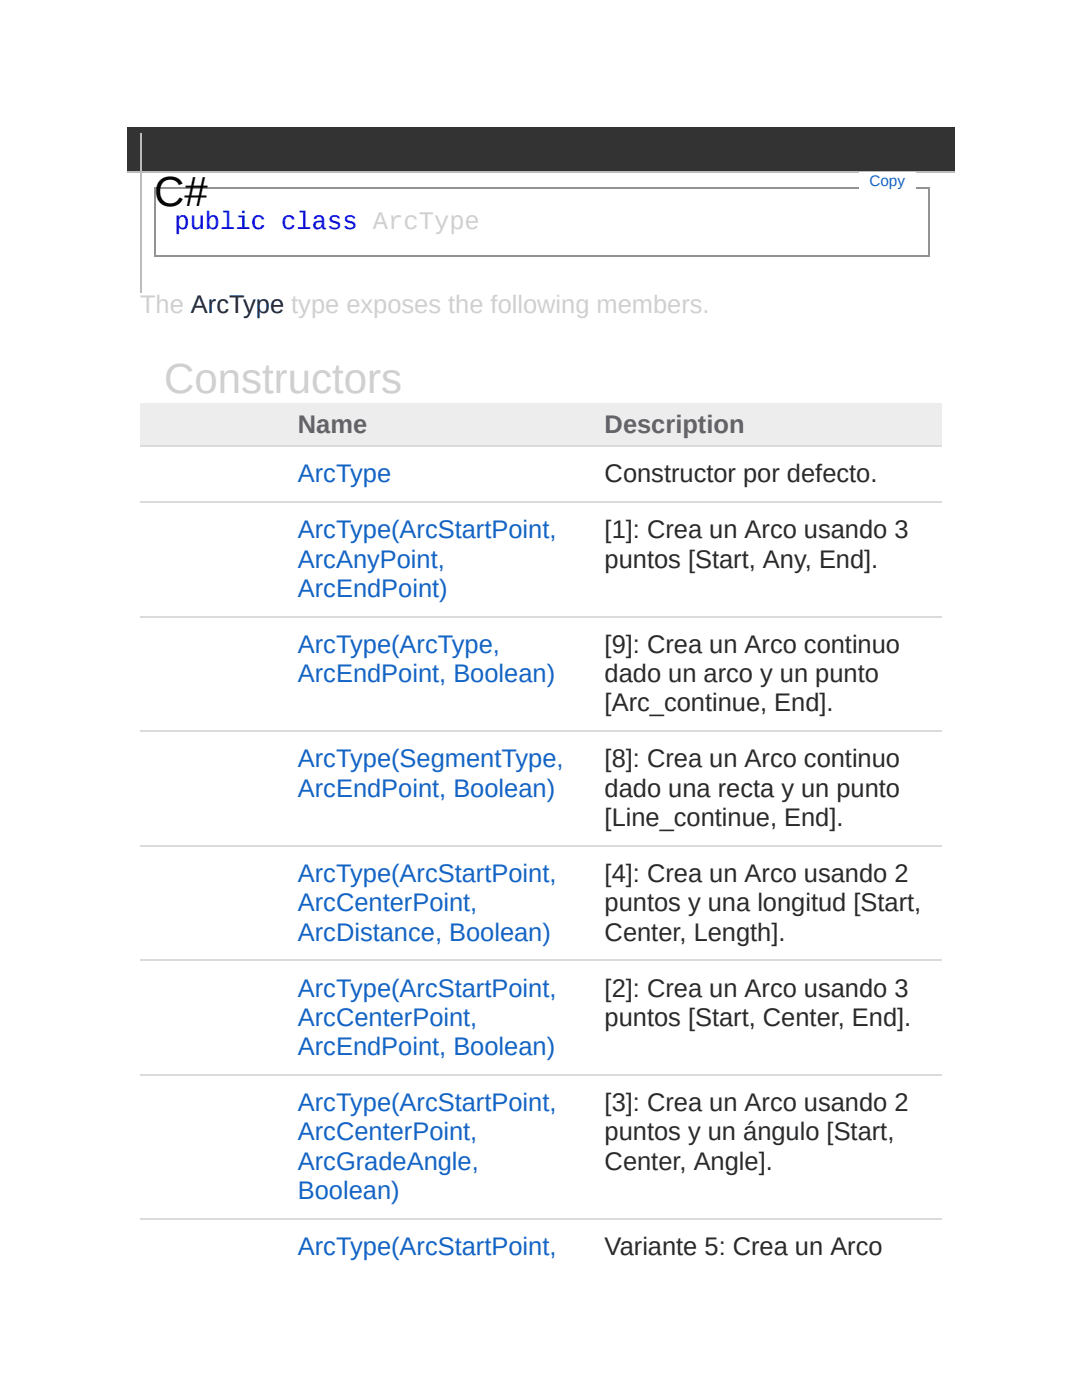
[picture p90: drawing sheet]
<svg xmlns="http://www.w3.org/2000/svg" width="216mm" height="279mm" viewBox="0 0 216 279" stroke-linecap="round" stroke-linejoin="round" font-family="sans-serif">
<defs><g id="words">
<text font-size="8.4" x="30.7" y="41.1">C#</text>
<text font-size="8.4" fill="#d0d0d0" x="32.8" y="78.5">Constructors</text>
<text font-size="5.1" fill="#00f" x="34.8" y="45.7">public class ArcType</text>
<text font-size="5.1" fill="#d0d0d0" x="27.9" y="62.5">The ArcType type exposes the following members.</text>
<g font-size="5.1" fill="#636363">
<text x="59.4" y="86.4">Name</text>
<text x="120.6" y="86.4">Description</text>
</g>
<g font-size="5.1" fill="#1364c4">
<text x="59.4" y="96.3">ArcType</text>
<text x="59.4" y="107.4">ArcType(ArcStartPoint,</text>
<text x="59.4" y="113.3">ArcAnyPoint,</text>
<text x="59.4" y="119.1">ArcEndPoint)</text>
<text x="59.4" y="130.3">ArcType(ArcType,</text>
<text x="59.4" y="136.1">ArcEndPoint, Boolean)</text>
<text x="59.4" y="153.2">ArcType(SegmentType,</text>
<text x="59.4" y="159">ArcEndPoint, Boolean)</text>
<text x="59.4" y="176">ArcType(ArcStartPoint,</text>
<text x="59.4" y="181.9">ArcCenterPoint,</text>
<text x="59.4" y="187.7">ArcDistance, Boolean)</text>
<text x="59.4" y="198.9">ArcType(ArcStartPoint,</text>
<text x="59.4" y="204.7">ArcCenterPoint,</text>
<text x="59.4" y="210.6">ArcEndPoint, Boolean)</text>
<text x="59.4" y="221.7">ArcType(ArcStartPoint,</text>
<text x="59.4" y="227.6">ArcCenterPoint,</text>
<text x="59.4" y="233.4">ArcGradeAngle,</text>
<text x="59.4" y="239.3">Boolean)</text>
<text x="59.4" y="250.4">ArcType(ArcStartPoint,</text>
</g>
<g font-size="5.1" fill="#2a2a2a">
<text x="120.6" y="96.3">Constructor por defecto.</text>
<text x="120.6" y="107.4">[1]: Crea un Arco usando 3</text>
<text x="120.6" y="113.3">puntos [Start, Any, End].</text>
<text x="120.6" y="130.3">[9]: Crea un Arco continuo</text>
<text x="120.6" y="136.1">dado un arco y un punto</text>
<text x="120.6" y="142">[Arc_continue, End].</text>
<text x="120.6" y="153.2">[8]: Crea un Arco continuo</text>
<text x="120.6" y="159">dado una recta y un punto</text>
<text x="120.6" y="164.8">[Line_continue, End].</text>
<text x="120.6" y="176">[4]: Crea un Arco usando 2</text>
<text x="120.6" y="181.9">puntos y una longitud [Start,</text>
<text x="120.6" y="187.7">Center, Length].</text>
<text x="120.6" y="198.9">[2]: Crea un Arco usando 3</text>
<text x="120.6" y="204.7">puntos [Start, Center, End].</text>
<text x="120.6" y="221.7">[3]: Crea un Arco usando 2</text>
<text x="120.6" y="227.6">puntos y un ángulo [Start,</text>
<text x="120.6" y="233.4">Center, Angle].</text>
<text x="120.6" y="250.4">Variante 5: Crea un Arco</text>
</g>
<text font-size="3" fill="#1364c4" x="173.5" y="37.1">Copy</text>
</g></defs>
<path d="M25.4 25.4h165.1v8.9h-165.1z" fill="#333"/>
<path d="M28.1 26.7v31.7" fill="none" stroke="#bbb" stroke-width=".25"/>
<g fill="#ededed">
<path d="M27.9 80.5h29.5v8.4h-29.5z"/>
<path d="M57.4 80.5h61.2v8.4h-61.2z"/>
<path d="M118.6 80.5h69.4v8.4h-69.4z"/>
</g>
<path d="M27.9 89h160.1M27.9 100.2h160.1M27.9 123.1h160.1M27.9 145.9h160.1M27.9 168.8h160.1M27.9 191.6h160.1M27.9 214.5h160.1M27.9 243.2h160.1" fill="none" stroke="#dbdbdb" stroke-width=".25"/>
<path d="M25.4 34.4h165.1" fill="none" stroke="#bbb" stroke-width=".25"/>
<path d="M30.7 37.5h154.7M30.9 37.3v14M185.3 37.3v14M30.7 51.2h154.7" fill="none" stroke="#939393" stroke-width=".25"/>
<path d="M171.5 34.3h11.1v3.5h-11.1z" fill="#fff"/>
<use href="#words"/>
</svg>
